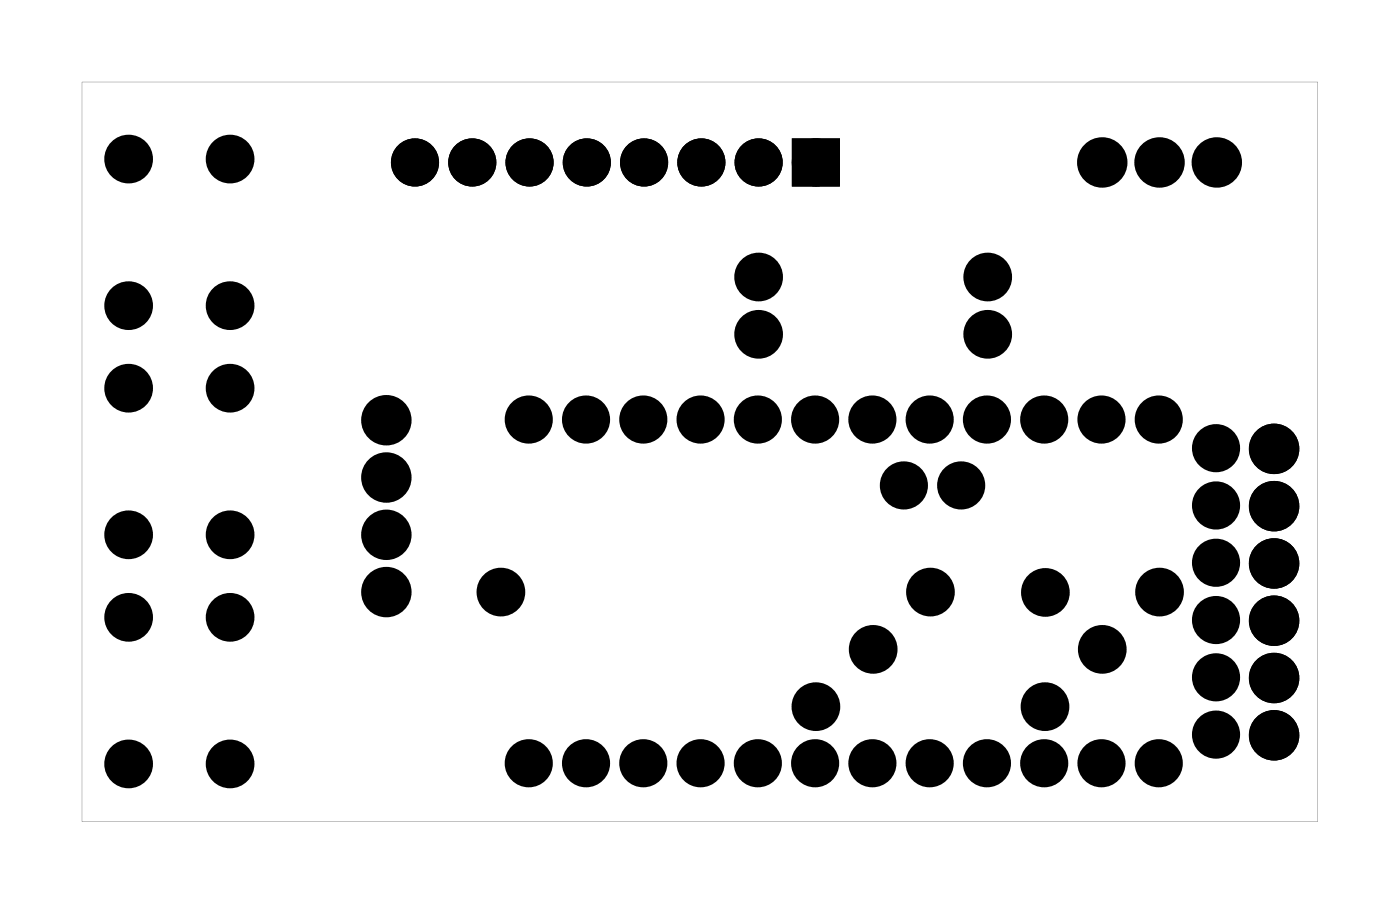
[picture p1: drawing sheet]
<svg xmlns="http://www.w3.org/2000/svg" width="62mm" height="40mm" viewBox="0 0 62 40" stroke-linecap="round" stroke-linejoin="round" font-family="sans-serif">
<g fill="#000">
<path d="M35.5 6.5h1.4v1.4h-1.4z"/>
<path d="M3.6 3.6v32.8h54.8v-32.8zM3.6 3.6h54.8v32.8h-54.8z"/>
</g>
<g fill="#000">
<circle cx="5.7" cy="7.1" r=".7"/>
<circle cx="5.7" cy="13.6" r=".7"/>
<circle cx="5.7" cy="17.2" r=".7"/>
<circle cx="10.2" cy="7.1" r=".7"/>
<circle cx="10.2" cy="13.6" r=".7"/>
<circle cx="10.2" cy="17.2" r=".7"/>
<circle cx="17.1" cy="18.6" r=".74"/>
<circle cx="18.4" cy="7.2" r=".72"/>
<circle cx="20.9" cy="7.2" r=".72"/>
<circle cx="23.5" cy="18.6" r=".72"/>
<circle cx="23.5" cy="7.2" r=".72"/>
<circle cx="26" cy="18.6" r=".72"/>
<circle cx="26" cy="7.2" r=".72"/>
<circle cx="28.5" cy="18.6" r=".72"/>
<circle cx="28.6" cy="7.2" r=".72"/>
<circle cx="31.1" cy="18.6" r=".72"/>
<circle cx="31.1" cy="7.2" r=".72"/>
<circle cx="33.6" cy="18.6" r=".72"/>
<circle cx="33.6" cy="14.8" r=".7"/>
<circle cx="33.6" cy="12.3" r=".7"/>
<circle cx="33.6" cy="7.2" r=".72"/>
<circle cx="36.2" cy="18.6" r=".72"/>
<circle cx="36.2" cy="7.2" r=".72"/>
<circle cx="38.7" cy="18.6" r=".72"/>
<circle cx="41.2" cy="18.6" r=".72"/>
<circle cx="43.8" cy="18.6" r=".72"/>
<circle cx="43.8" cy="14.8" r=".7"/>
<circle cx="43.8" cy="12.3" r=".7"/>
<circle cx="46.3" cy="18.6" r=".72"/>
<circle cx="48.9" cy="18.6" r=".72"/>
<circle cx="48.9" cy="7.2" r=".74"/>
<circle cx="51.4" cy="18.6" r=".72"/>
<circle cx="51.4" cy="7.2" r=".74"/>
<circle cx="53.9" cy="19.9" r=".72"/>
<circle cx="54" cy="7.2" r=".74"/>
<circle cx="56.5" cy="19.9" r=".74"/>
<circle cx="5.7" cy="23.7" r=".7"/>
<circle cx="5.7" cy="27.4" r=".7"/>
<circle cx="5.7" cy="33.9" r=".7"/>
<circle cx="10.2" cy="27.4" r=".7"/>
<circle cx="10.2" cy="23.7" r=".7"/>
<circle cx="10.2" cy="33.9" r=".7"/>
<circle cx="17.1" cy="23.7" r=".74"/>
<circle cx="17.1" cy="21.2" r=".74"/>
<circle cx="17.1" cy="26.3" r=".74"/>
<circle cx="22.2" cy="26.3" r=".7"/>
<circle cx="23.5" cy="33.8" r=".72"/>
<circle cx="26" cy="33.8" r=".72"/>
<circle cx="28.5" cy="33.8" r=".72"/>
<circle cx="31.1" cy="33.8" r=".72"/>
<circle cx="33.6" cy="33.8" r=".72"/>
<circle cx="36.2" cy="33.8" r=".72"/>
<circle cx="36.2" cy="31.3" r=".7"/>
<circle cx="38.7" cy="33.8" r=".72"/>
<circle cx="38.7" cy="28.8" r=".7"/>
<circle cx="40.1" cy="21.5" r=".72"/>
<circle cx="41.2" cy="33.8" r=".72"/>
<circle cx="41.3" cy="26.3" r=".7"/>
<circle cx="42.6" cy="21.5" r=".72"/>
<circle cx="43.8" cy="33.8" r=".72"/>
<circle cx="46.3" cy="33.8" r=".72"/>
<circle cx="46.3" cy="31.3" r=".7"/>
<circle cx="46.4" cy="26.3" r=".7"/>
<circle cx="48.9" cy="33.8" r=".72"/>
<circle cx="48.9" cy="28.8" r=".7"/>
<circle cx="51.4" cy="33.8" r=".72"/>
<circle cx="51.4" cy="26.3" r=".7"/>
<circle cx="53.9" cy="25" r=".72"/>
<circle cx="53.9" cy="32.6" r=".72"/>
<circle cx="53.9" cy="27.5" r=".72"/>
<circle cx="53.9" cy="30" r=".72"/>
<circle cx="53.9" cy="22.4" r=".72"/>
<circle cx="56.5" cy="32.6" r=".74"/>
<circle cx="56.5" cy="25" r=".74"/>
<circle cx="56.5" cy="27.5" r=".74"/>
<circle cx="56.5" cy="30.1" r=".74"/>
<circle cx="56.5" cy="22.4" r=".74"/>
</g>
<g fill="none" stroke="#000" stroke-width=".69" stroke-linecap="butt">
<path d="M35.5 6.5h1.4v1.4h-1.4z"/>
<circle cx="18.4" cy="7.2" r=".72"/>
<circle cx="20.9" cy="7.2" r=".72"/>
<circle cx="23.5" cy="18.6" r=".72"/>
<circle cx="23.5" cy="7.2" r=".72"/>
<circle cx="26" cy="18.6" r=".72"/>
<circle cx="26" cy="7.2" r=".72"/>
<circle cx="28.5" cy="18.6" r=".72"/>
<circle cx="28.6" cy="7.2" r=".72"/>
<circle cx="31.1" cy="18.6" r=".72"/>
<circle cx="31.1" cy="7.2" r=".72"/>
<circle cx="33.6" cy="18.6" r=".72"/>
<circle cx="33.6" cy="7.2" r=".72"/>
<circle cx="36.2" cy="18.6" r=".72"/>
<circle cx="36.2" cy="7.2" r=".72"/>
<circle cx="38.7" cy="18.6" r=".72"/>
<circle cx="41.2" cy="18.6" r=".72"/>
<circle cx="43.8" cy="18.6" r=".72"/>
<circle cx="46.3" cy="18.6" r=".72"/>
<circle cx="48.9" cy="18.6" r=".72"/>
<circle cx="51.4" cy="18.6" r=".72"/>
<circle cx="53.9" cy="19.9" r=".72"/>
<circle cx="23.5" cy="33.8" r=".72"/>
<circle cx="26" cy="33.8" r=".72"/>
<circle cx="28.5" cy="33.8" r=".72"/>
<circle cx="31.1" cy="33.8" r=".72"/>
<circle cx="33.6" cy="33.8" r=".72"/>
<circle cx="36.2" cy="33.8" r=".72"/>
<circle cx="38.7" cy="33.8" r=".72"/>
<circle cx="40.1" cy="21.5" r=".72"/>
<circle cx="41.2" cy="33.8" r=".72"/>
<circle cx="42.6" cy="21.5" r=".72"/>
<circle cx="43.8" cy="33.8" r=".72"/>
<circle cx="46.3" cy="33.8" r=".72"/>
<circle cx="48.9" cy="33.8" r=".72"/>
<circle cx="51.4" cy="33.8" r=".72"/>
<circle cx="53.9" cy="32.6" r=".72"/>
<circle cx="53.9" cy="30" r=".72"/>
<circle cx="53.9" cy="22.4" r=".72"/>
<circle cx="53.9" cy="25" r=".72"/>
<circle cx="53.9" cy="27.5" r=".72"/>
</g>
<g fill="none" stroke="#000" stroke-width=".76" stroke-linecap="butt">
<circle cx="5.7" cy="7.1" r=".7"/>
<circle cx="5.7" cy="17.2" r=".7"/>
<circle cx="5.7" cy="13.6" r=".7"/>
<circle cx="10.2" cy="7.1" r=".7"/>
<circle cx="10.2" cy="17.2" r=".7"/>
<circle cx="10.2" cy="13.6" r=".7"/>
<circle cx="17.1" cy="18.6" r=".74"/>
<circle cx="33.6" cy="12.3" r=".7"/>
<circle cx="33.6" cy="14.8" r=".7"/>
<circle cx="43.8" cy="14.8" r=".7"/>
<circle cx="43.8" cy="12.3" r=".7"/>
<circle cx="48.9" cy="7.2" r=".74"/>
<circle cx="51.4" cy="7.2" r=".74"/>
<circle cx="54" cy="7.2" r=".74"/>
<circle cx="56.5" cy="19.9" r=".74"/>
<circle cx="5.7" cy="27.4" r=".7"/>
<circle cx="5.7" cy="33.9" r=".7"/>
<circle cx="5.7" cy="23.7" r=".7"/>
<circle cx="10.2" cy="27.4" r=".7"/>
<circle cx="10.2" cy="33.9" r=".7"/>
<circle cx="10.2" cy="23.7" r=".7"/>
<circle cx="17.1" cy="23.7" r=".74"/>
<circle cx="17.1" cy="26.3" r=".74"/>
<circle cx="17.1" cy="21.2" r=".74"/>
<circle cx="22.2" cy="26.3" r=".7"/>
<circle cx="36.2" cy="31.3" r=".7"/>
<circle cx="38.7" cy="28.8" r=".7"/>
<circle cx="41.3" cy="26.3" r=".7"/>
<circle cx="46.3" cy="31.3" r=".7"/>
<circle cx="46.4" cy="26.3" r=".7"/>
<circle cx="48.9" cy="28.8" r=".7"/>
<circle cx="51.4" cy="26.3" r=".7"/>
<circle cx="56.5" cy="22.4" r=".74"/>
<circle cx="56.5" cy="25" r=".74"/>
<circle cx="56.5" cy="27.5" r=".74"/>
<circle cx="56.5" cy="30.1" r=".74"/>
<circle cx="56.5" cy="32.6" r=".74"/>
</g>
</svg>
